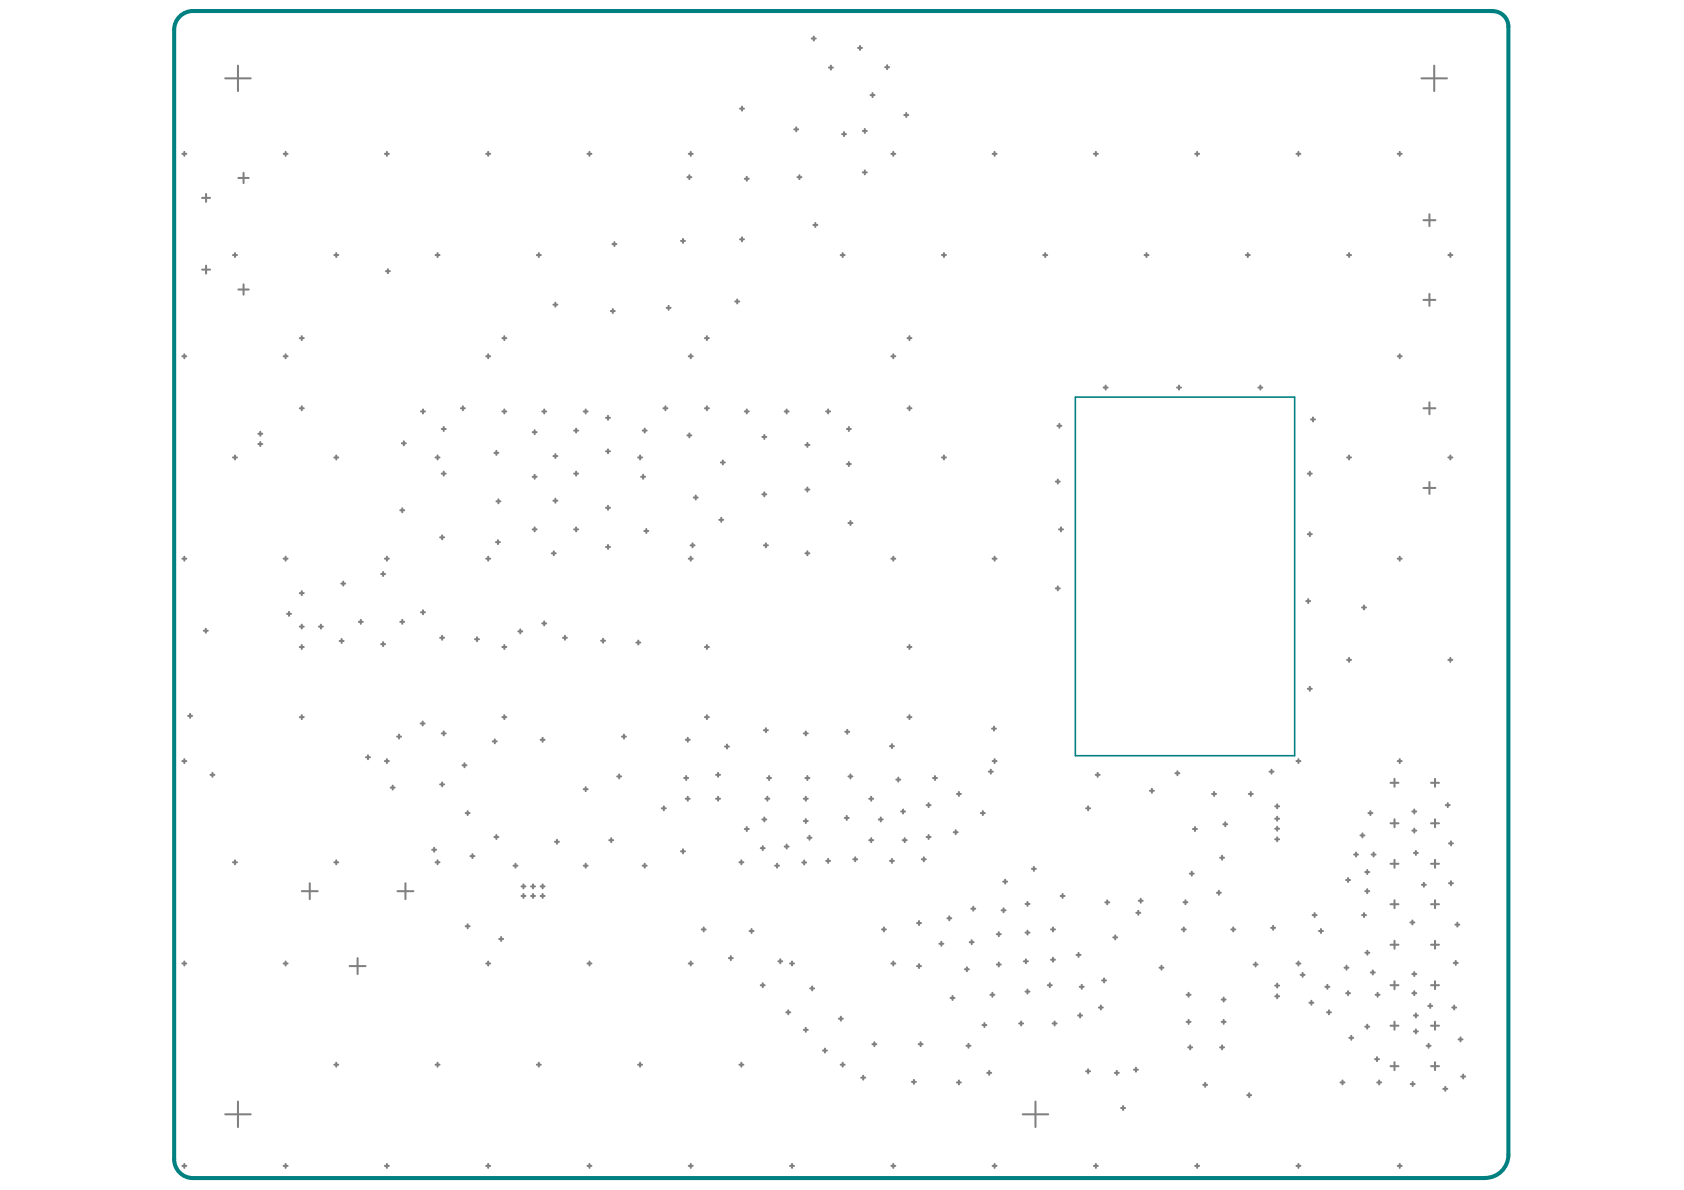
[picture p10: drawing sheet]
<svg xmlns="http://www.w3.org/2000/svg" width="297mm" height="210mm" viewBox="0 0 297 210" stroke-linecap="round" stroke-linejoin="round" font-family="sans-serif">
<path d="M189.7 70h38.7v63.3h-38.7z" fill="none" stroke="#008080" stroke-width=".28"/>
<path d="M31.7 2.9a3.3 3.3 0 0 1 2.3-1h228.8a2.84 2.84 0 0 1 3.3 2.8v199a4.1 4.1 0 0 1-4.1 4.1h-228a3.3 3.3 0 0 1-3.3-3.3v-199.3a3.3 3.3 0 0 1 1-2.3z" fill="none" stroke="#008080" stroke-width=".71"/>
<g fill="none" stroke="#808080" stroke-width=".36">
<path d="M39.7 13.8h4.5M42 11.6v4.5M130.5 19.2h.7M130.9 18.8v.7M143.2 6.8h.7M143.5 6.4v.7M146.2 11.9h.7M146.6 11.6v.7M151.3 8.5h.7M151.7 8.1v.7M153.6 16.8h.7M153.9 16.4v.7"/>
<path d="M156.1 11.9h.7M156.5 11.5v.7M159.9 19.9v.7M250.7 13.8h4.5M253 11.6v4.5M32.2 27.1h.7M32.5 26.8v.7M35.6 34.9h1.5M36.3 34.2v1.4M42 31.4h1.9M43 30.5v1.8M50 27.1h.7"/>
<path d="M50.4 26.8v.7M67.9 27.1h.7M68.2 26.8v.7M85.8 27.1h.7M86.1 26.8v.7M103.6 27.1h.7M104 26.8v.7M121.2 31.3h.7M121.5 27.1h.7M121.6 30.9v.7M121.8 26.8v.7M131.4 31.5h.7"/>
<path d="M131.7 31.2v.7M140.1 22.8h.7M140.4 22.5v.7M140.7 31.3h.7M141 30.9v.7M143.5 39.7h.7M143.8 39.3v.7M148.5 23.7h.7M148.9 23.3v.7M152.2 30.4h.7M152.2 23.1h.7M152.5 22.7v.7"/>
<path d="M152.5 30.1v.7M157.2 27.1h.7M157.6 26.8v.7M159.5 20.3h.7M175.1 27.1h.7M175.4 26.8v.7M192.9 27.1h.8M193.3 26.8v.7M210.8 27.1h.7M211.2 26.8v.7M228.7 27.1h.7M229 26.8v.7"/>
<path d="M246.5 27.1h.7M246.9 26.8v.7M251.1 38.8h2.1M252.1 37.8v2.1M35.6 47.6h1.5M36.3 46.9v1.4M41.1 45h.7M41.4 44.6v.7M42 51.1h1.9M43 50.2v1.8M52.9 59.6h.7M53.2 59.3v.7"/>
<path d="M59 45h.7M59.3 44.6v.7M68.1 47.8h.7M68.4 47.5v.7M76.8 45h.7M77.2 44.6v.7M88.6 59.6h.7M89 59.3v.7M94.7 45h.7M95 44.6v.7M97.6 53.7h.7M98 53.4v.7"/>
<path d="M107.7 54.9h.7M108 43.1h.7M108.1 54.5v.7M108.4 42.7v.7M117.6 54.3h.7M117.9 54v.7M120.1 42.5h.7M120.5 42.1v.7M124.3 59.6h.7M124.7 59.3v.7M129.7 53.2h.7M130 52.8v.7"/>
<path d="M130.5 42.2h.7M130.9 41.9v.7M148.3 45h.7M148.6 44.6v.7M160.1 59.6h.7M160.4 59.3v.7M166.2 45h.7M166.5 44.6v.7M184 45h.7M184.4 44.6v.7M201.9 45h.7M202.2 44.6v.7"/>
<path d="M219.7 45h.7M220.1 44.6v.7M237.6 45h.7M238 44.6v.7M251.1 52.9h2.1M252.1 51.8v2.2M255.5 45h.7M255.8 44.6v.7M32.2 62.8h.7M32.5 62.5v.7M45.6 76.5h.7M45.6 78.3h.7"/>
<path d="M45.9 76.2v.7M45.9 78v.7M50 62.8h.7M50.4 62.5v.7M52.9 72h.7M53.2 71.7v.7M70.9 78.2h.7M71.2 77.8v.8M74.3 72.6h.7M74.6 72.2v.7M77.9 75.7h.7M78.3 75.3v.7"/>
<path d="M81.3 72h.7M81.6 71.7v.7M85.8 62.8h.7M86.1 62.5v.7M87.2 79.9h.7M87.6 79.5v.7M88.6 72.6h.7M89 72.2v.7M94 76.2h.7M94.3 75.9v.7M95.6 72.6h.7M96 72.2v.7"/>
<path d="M101.3 75.9h.7M101.6 75.6v.7M103 72.6h.7M103.3 72.2v.7M106.9 79.6h.7M106.9 73.7h.7M107.2 73.3v.8M107.2 79.3v.7M113.4 75.9h.7M113.7 75.6v.7M117 72h.7M117.4 71.7v.7"/>
<path d="M121.2 76.8h.7M121.5 62.8h.7M121.6 76.4v.7M121.8 62.5v.7M124.3 72h.7M124.7 71.7v.7M131.4 72.6h.7M131.7 72.2v.7M134.5 77.1h.7M134.8 76.7v.7M138.4 72.6h.7M138.8 72.2v.7"/>
<path d="M142.1 78.5h.7M142.4 78.1v.7M145.7 72.6h.7M146.1 72.2v.7M149.4 75.7h.7M149.7 75.3v.7M157.2 62.8h.7M157.6 62.5v.7M160.1 72h.7M160.4 71.7v.7M186.5 75.1h.7M186.9 74.8v.7"/>
<path d="M194.7 68.4h.7M195 68v.7M207.6 68.4h.7M208 68v.7M222 68.4h.7M222.3 68v.7M231.2 74h.8M231.6 73.6v.7M246.5 62.8h.7M246.9 62.5v.7M251.1 72h2.1M252.1 71v2.1"/>
<path d="M32.2 98.5h.7M32.5 98.2v.7M41.1 80.7h.7M41.4 80.3v.7M50 98.5h.7M50.4 98.2v.7M59 80.7h.7M59.3 80.3v.7M67.9 98.5h.7M68.2 98.2v.7M70.6 90h.7M71 89.7v.7"/>
<path d="M76.8 80.7h.7M77.2 80.3v.7M77.6 94.8h.7M77.9 83.5h.7M78 94.4v.7M78.3 83.2v.7M85.8 98.5h.7M86.1 98.2v.7M87.5 95.6h.7M87.6 88.4h.7M87.8 95.3v.7M87.9 88.1v.7"/>
<path d="M94 93.4h.7M94 84.1h.7M94.3 83.8v.7M94.3 93v.7M97.3 97.6h.7M97.6 88.3h.7M97.6 80.4h.7M97.7 97.2v.7M98 80.1v.7M98 88v.7M101.3 83.5h.7M101.3 93.4h.7"/>
<path d="M101.6 83.2v.7M101.6 93v.7M106.9 89.6h.7M106.9 96.5h.7M107.2 89.2v.7M107.2 96.1v.7M112.6 80.7h.7M112.9 80.3v.7M113.1 84.1h.7M113.4 83.8v.7M113.6 93.7h.8M114 93.3v.7"/>
<path d="M121.5 98.5h.7M121.8 96.2h.7M121.8 98.2v.7M122.2 95.8v.7M122.4 87.8h.7M122.7 87.4v.7M126.9 91.7h.7M127.2 81.6h.7M127.2 91.3v.7M127.5 81.2v.7M134.5 87.2h.7M134.7 96.2h.8"/>
<path d="M134.8 86.8v.7M135.1 95.8v.7M142.1 97.6h.7M142.1 86.4h.7M142.4 86v.7M142.4 97.2v.7M149.4 81.9h.7M149.7 92.3h.7M149.7 81.5v.7M150 91.9v.7M157.2 98.5h.7M157.6 98.2v.7"/>
<path d="M166.2 80.7h.7M166.5 80.3v.7M175.1 98.5h.7M175.4 98.2v.7M186.2 84.9h.7M186.6 84.6v.7M186.8 93.4h.7M187.1 93v.7M230.7 94.2h.7M230.7 83.5h.7M231 83.2v.7M231 93.9v.7"/>
<path d="M237.6 80.7h.7M238 80.3v.7M246.5 98.5h.7M246.9 98.2v.7M251.1 86.1h2.1M252.1 85v2.1M255.5 80.7h.7M255.8 80.3v.7M36 111.3h.7M36.3 110.9v.7M50.6 108.3h.7M51 107.9v.7"/>
<path d="M52.9 104.6h.7M52.9 110.5h.7M52.9 114.1h.7M53.2 104.3v.7M53.2 110.2v.7M53.2 113.8v.7M56.3 110.5h.7M56.6 110.2v.7M59.9 113.1h.7M60.2 102.9h.7M60.3 112.7v.7M60.5 102.6v.7"/>
<path d="M63.3 109.7h.7M63.6 109.3v.7M67.2 101.3h.7M67.2 113.6h.7M67.6 100.9v.7M67.6 113.3v.7M70.6 109.7h.7M71 109.3v.7M74.3 108h.7M74.6 107.6v.7M77.6 112.5h.7M78 112.1v.7"/>
<path d="M83.8 112.8h.7M84.1 112.4v.7M88.6 114.1h.7M89 113.8v.7M91.4 111.4h.7M91.8 111v.7M95.6 110h.7M96 109.6v.7M99.3 112.5h.7M99.7 112.1v.7M106 113h.7M106.4 112.7v.7"/>
<path d="M112.2 113.3h.7M112.6 113v.7M124.3 114.1h.7M124.7 113.8v.7M160.1 114.1h.7M160.4 113.8v.7M186.2 103.8h.7M186.6 103.4v.7M230.4 106h.7M230.8 105.7v.7M237.6 116.4h.7M238 116v.7"/>
<path d="M240.2 107.2h.8M240.6 106.8v.7M255.5 116.4h.7M255.8 116v.7M32.2 134.2h.7M32.5 133.9v.7M33.2 126.3h.7M33.5 125.9v.7M37.1 136.7h.7M37.5 136.3v.7M52.9 126.5h.7M53.2 126.1v.7"/>
<path d="M64.6 133.6h.7M64.9 133.2v.7M67.9 134.2h.7M68.2 133.9v.7M68.9 138.9h.7M69.3 138.6v.7M70 129.9h.7M70.4 129.6v.7M74.2 127.6h.7M74.6 127.3v.7M77.6 138.4h.7M77.9 129.4h.7"/>
<path d="M78 138v.7M78.3 129v.7M81.6 135h.7M81.9 134.6v.7M86.9 130.8h.7M87.3 130.4v.7M88.6 126.5h.7M89 126.1v.7M95.4 130.5h.7M95.7 130.1v.7M103 139.2h.7M103.3 138.9v.7"/>
<path d="M108.9 137h.7M109.2 136.6v.7M109.7 129.9h.7M110.1 129.6v.7M120.7 137.2h.7M121 130.5h.7M121 136.9v.7M121.3 130.1v.7M124.3 126.5h.7M124.7 126.1v.7M126.3 136.7h.7M126.7 136.3v.7"/>
<path d="M127.9 131.7h.7M128.2 131.3v.7M134.7 128.8h.8M135.1 128.4v.8M135.3 137.2h.7M135.7 136.9v.7M141.8 129.4h.7M142.1 137.2h.7M142.1 129v.7M142.4 136.9v.7M149.1 129.1h.7M149.4 128.7v.7"/>
<path d="M149.7 137h.7M150 136.6v.7M157 131.6h.7M157.3 131.3v.7M158.1 137.5h.7M158.4 137.2v.7M160.1 126.5h.7M160.4 126.1v.7M164.6 137.2h.7M164.9 136.9v.7M169.1 139.7v.7M174.4 136.1h.7"/>
<path d="M174.8 135.8v.7M175 128.5h.7M175.1 134.2h.7M175.3 128.2v.7M175.4 133.9v.7M193.3 136.7h.7M193.6 136.3v.7M202.8 139.5h.7M203.2 139.1v.7M207.3 136.4h.7M207.7 136v.7M214.2 139.7v.7"/>
<path d="M220.6 139.7v.7M223.9 136.1h.7M224.3 135.8v.7M228.7 134.2h.7M229 133.9v.7M230.7 121.5h.7M231 121.1v.7M245.3 138.1h1.4M246 137.4v1.4M246.5 134.2h.7M246.9 133.9v.7M252.4 138.1h1.4"/>
<path d="M253.1 137.4v1.4M41.1 152.1h.7M41.4 151.7v.8M53.2 157.2h2.8M54.6 155.8v2.8M59 152.1h.7M59.3 151.7v.8M70.1 157.2h2.8M71.5 155.8v2.8M76.2 149.9h.7M76.6 149.5v.7M76.8 152.1h.7"/>
<path d="M77.2 151.7v.8M82.1 143.4h.7M82.5 143.1v.7M83 151h.7M83.3 150.7v.7M87.2 147.6h.7M87.6 147.3v.7M90.6 152.7h.7M90.9 152.3v.7M92 158h.7M92 156.4h.7M92.3 156v.7"/>
<path d="M92.3 157.7v.7M93.7 158h.7M93.7 156.4h.7M94 156v.7M94 157.7v.7M95.4 158h.7M95.4 156.4h.7M95.7 156v.7M95.7 157.7v.7M97.9 148.5h.7M98.2 148.1v.7M103 152.7h.7"/>
<path d="M103.3 152.3v.7M107.5 148.2h.7M107.8 147.8v.7M113.4 152.7h.7M113.7 152.3v.7M116.7 142.6h.7M117.1 142.2v.7M120.1 150.2h.7M120.5 149.8v.7M121 140.9h.7M121.3 140.5v.7M126.3 140.9h.7"/>
<path d="M126.7 140.5v.7M130.4 152.1h.7M130.8 151.7v.8M131.4 146.2h.7M131.7 145.9v.7M134.2 149.6h.7M134.5 144.5h.7M134.5 149.3v.7M134.8 144.2v.7M135 140.9h.7M135.4 140.5v.7M136.7 152.7h.7"/>
<path d="M137.1 152.3v.7M138.4 149.3h.7M138.8 149v.7M141.5 152.1h.7M141.8 140.9h.7M141.8 144.8h.7M141.9 151.8v.7M142.1 140.5v.7M142.1 144.5v.7M142.4 147.8h.7M142.8 147.4v.7M145.7 151.9h.7"/>
<path d="M146.1 151.5v.7M149 144.3h.7M149.4 143.9v.7M150.5 151.6h.7M150.9 151.2v.7M153.3 148.2h.7M153.3 140.9h.7M153.7 140.5v.7M153.7 147.8v.7M155 144.5h.7M155.4 144.2v.7M157 151.9h.7"/>
<path d="M157.3 151.5v.7M158.9 143.1h.7M159.2 148.2h.7M159.3 142.8v.7M159.6 147.8v.7M162.6 151.6h.7M163 151.2v.7M163.4 147.6h.7M163.4 142h.7M163.8 141.7v.7M163.8 147.3v.7M168.2 146.8h.7"/>
<path d="M168.6 146.4v.7M168.8 140h.7M171.7 159.9v.7M173 143.4h.7M173.4 143.1v.7M176.9 155.5h.8M177.3 155.2v.7M180.9 159.4h.7M181.2 159.1v.7M182 153.3h.7M182.4 152.9v.7M187.1 158h.7"/>
<path d="M187.4 157.7v.7M191.6 142.6h.7M191.9 142.2v.7M195 159.2h.7M195.3 158.8v.7M200.9 158.9h.7M201.2 158.5v.7M208.7 159.1h.7M209.1 158.8v.7M209.9 154.1h.7M210.2 153.8v.7M210.4 146.2h.7"/>
<path d="M210.8 145.9v.7M213.8 140h.7M214.6 157.5h.8M215 157.1v.7M215.2 151.3h.7M215.6 150.9v.7M215.8 145.4h.7M216.1 145v.7M220.3 140h.7M224.9 148h.7M224.9 146.2h.7M224.9 144.4h.7"/>
<path d="M224.9 142.2h.7M225.3 141.9v.7M225.3 144.1v.7M225.3 145.8v.7M225.3 147.7v.7M237.4 155.2h.7M237.8 154.9v.7M238.8 150.7h.7M239.2 150.4v.7M240 147.4h.7M240.3 147v.7M240.8 157.2h.7"/>
<path d="M240.8 153.8h.7M241.2 153.5v.7M241.2 156.8v.7M241.4 143.4h.7M241.7 143.1v.7M241.9 150.7h.7M242.3 150.4v.7M245.3 159.5h1.4M245.3 152.4h1.4M245.3 145.2h1.4M246 144.5v1.4M246 151.7v1.4"/>
<path d="M246 158.8v1.4M249.1 143.1h.7M249.1 146.5h.7M249.4 150.4h.7M249.5 142.8v.7M249.5 146.2v.7M249.7 150.1v.7M250.8 156.1h.7M251.2 155.7v.7M252.4 159.5h1.4M252.4 152.4h1.4M252.4 145.2h1.4"/>
<path d="M253.1 144.5v1.4M253.1 151.7v1.4M253.1 158.8v1.4M255 142h.7M255.4 141.7v.7M255.6 148.8h.7M255.6 155.8h.7M255.9 148.4v.7M255.9 155.4v.7M32.2 170h.7M32.5 169.6v.7M50 170h.7"/>
<path d="M50.4 169.6v.7M61.7 170.4h2.8M63.1 169v2.8M82.1 163.4h.7M82.5 163v.7M85.8 170h.7M86.1 169.6v.7M88 165.6h.7M88.4 165.3v.7M103.6 170h.7M104 169.6v.7M121.5 170h.7"/>
<path d="M121.8 169.6v.7M123.8 163.9h.7M124.1 163.6v.7M128.6 169h.7M128.9 168.7v.7M132.2 164.2h.7M132.6 163.9v.7M134.2 173.8h.7M134.5 173.4v.7M137.3 169.6h.7M137.6 169.2v.7M138.7 178.6h.7"/>
<path d="M139 178.2v.7M139.4 170h.7M139.7 169.6v.7M142.9 174.3h.7M143.3 174v.7M148 179.7h.7M148.3 179.3v.7M155.6 163.9h.7M155.9 163.6v.7M157.2 170h.7M157.6 169.6v.7M161.8 170.4h.7"/>
<path d="M161.8 162.8h.7M162.1 162.5v.7M162.1 170.1v.7M165.7 166.5h.7M166 166.1v.7M167.1 162h.7M167.5 161.6v.7M167.7 176h.7M168 175.7v.7M170.2 171h.7M170.5 170.6v.7M171 166.2h.7"/>
<path d="M171.3 160.3h.7M171.4 165.8v.7M174.7 175.5h.7M175 175.1v.7M175.8 164.8h.7M175.8 170.1h.7M176.2 164.4v.7M176.2 169.8v.7M176.7 160.6h.7M177 160.2v.7M180.6 169.6h.7M180.9 174.9h.7"/>
<path d="M180.9 164.5h.7M181 169.2v.7M181.2 164.2v.7M181.2 174.6v.7M184.8 173.8h.7M185.2 173.4v.7M185.4 163.9h.7M185.4 169.3h.7M185.7 163.6v.7M185.7 168.9v.7M189.9 168.4h.7M190.2 179.1h.7"/>
<path d="M190.2 168.1v.7M190.5 174.1h.7M190.5 178.8v.7M190.8 173.7v.7M193.8 177.7h.7M194.2 177.4v.7M194.4 172.9h.7M194.7 172.6v.7M196.4 165.3h.7M196.7 165v.7M200.4 161h.7M200.8 160.7v.7"/>
<path d="M204.5 170.7h.7M204.9 170.3v.7M208.5 163.9h.7M208.8 163.6v.7M209.3 175.5h.7M209.7 175.1v.7M209.7 179.9v.7M215.5 176.3h.7M215.8 176v.7M215.8 179.9v.7M217.2 163.9h.7M217.5 163.6v.7"/>
<path d="M221.1 170.1h.7M221.5 169.8v.7M224.2 163.7h.7M224.6 163.3v.7M224.9 175.7h.7M224.9 173.8h.7M225.3 173.5v.7M225.3 175.4v.7M228.7 170h.7M229 169.6v.7M229.4 172h.7M229.8 171.6v.7"/>
<path d="M231 176.9h.7M231.3 176.5v.7M231.5 161.4h.7M231.9 161.1v.7M232.7 164.2h.7M233 163.9v.7M233.8 174.1h.7M234.1 178.6h.7M234.1 173.7v.7M234.4 178.2v.7M237.2 170.7h.7M237.4 175.2h.7"/>
<path d="M237.5 170.3v.7M237.8 174.8v.7M240.2 161.4h.8M240.6 161.1v.7M240.8 168.1h.7M241.2 167.7v.7M241.8 171.5h.7M242.1 171.2v.7M242.6 175.5h.7M243 175.1v.7M245.3 173.8h1.4M245.3 166.6h1.4"/>
<path d="M246 165.9v1.4M246 173.1v1.4M248.8 162.7h.7M249.1 175.2h.7M249.1 171.8h.7M249.1 162.4v.7M249.4 179.1h.7M249.5 171.5v.7M249.5 174.8v.7M249.7 178.8v.7M251.9 177.4h.7M252.3 177.1v.7"/>
<path d="M252.4 173.8h1.4M252.4 166.6h1.4M253.1 165.9v1.4M253.1 173.1v1.4M256.1 177.7h.7M256.4 169.8h.7M256.5 177.4v.7M256.7 163.1h.7M256.8 169.5v.7M257.1 162.7v.7M39.7 196.6h4.5M42 194.3v4.5"/>
<path d="M59 187.8h.7M59.3 187.5v.7M76.8 187.8h.7M77.2 187.5v.7M94.7 187.8h.7M95 187.5v.7M112.6 187.8h.7M112.9 187.5v.7M130.4 187.8h.7M130.8 187.5v.7M141.8 181.7h.7M142.1 181.3v.7"/>
<path d="M145.2 185.3h.7M145.5 185v.7M148.3 187.8h.7M148.6 187.5v.7M151.9 190.1h.7M152.3 189.7v.7M153.9 184.2h.7M154.2 183.8v.7M160.8 190.8h.8M161.2 190.5v.7M162 184.2h.7M162.4 183.8v.7"/>
<path d="M168.8 190.9h.7M169.1 190.6v.7M170.5 184.5h.7M170.8 184.1v.7M173.3 180.8h.7M173.6 180.5v.7M174.1 189.2h.7M174.5 188.9v.7M179.8 180.5h.7M180.1 180.2v.7M180.4 196.6h4.5M182.6 194.3v4.5"/>
<path d="M185.7 180.5h.7M186 180.2v.7M191.6 189h.7M191.9 188.6v.7M196.6 189.2h.7M197 188.9v.7M197.8 195.4h.7M198.1 195.1v.7M200 188.7h.7M200.4 188.3v.7M209.3 180.2h.7M209.6 184.7h.7"/>
<path d="M209.9 184.4v.7M212.2 191.4h.7M212.6 191v.7M215.2 184.7h.7M215.5 180.2h.7M215.6 184.4v.7M220 193.2h.7M220.3 192.8v.7M236.5 190.9h.7M236.8 190.6v.7M238 183.1h.7M238.4 182.7v.7"/>
<path d="M240.8 181.1h.7M241.2 180.7v.7M242.5 186.8h.7M242.9 186.5v.7M242.9 190.9h.7M243.3 190.6v.7M245.3 188.1h1.4M245.3 180.9h1.4M246 180.2v1.4M246 187.4v1.4M248.8 191.2h.7M249.2 190.9v.7"/>
<path d="M249.4 181.9h.7M249.7 181.6v.7M251.6 184.5h.7M252 184.1v.7M252.4 188.1h1.4M252.4 180.9h1.4M253.1 180.2v1.4M253.1 187.4v1.4M254.6 192.1h.7M254.9 191.7v.7M257.3 183.3h.7M257.6 183v.7"/>
<path d="M257.7 189.9h.7M258.1 189.5v.7M32.2 205.7h.7M32.5 205.3v.7M50 205.7h.7M50.4 205.3v.7M67.9 205.7h.7M68.2 205.3v.7M85.8 205.7h.7M86.1 205.3v.7M103.6 205.7h.7M104 205.3v.7"/>
<path d="M121.5 205.7h.7M121.8 205.3v.7M139.4 205.7h.7M139.7 205.3v.7M157.2 205.7h.7M157.6 205.3v.7M175.1 205.7h.7M175.4 205.3v.7M192.9 205.7h.8M193.3 205.3v.7M210.8 205.7h.7M211.2 205.3v.7"/>
<path d="M228.7 205.7h.7M229 205.3v.7M246.5 205.7h.7M246.9 205.3v.7"/>
</g>
</svg>
